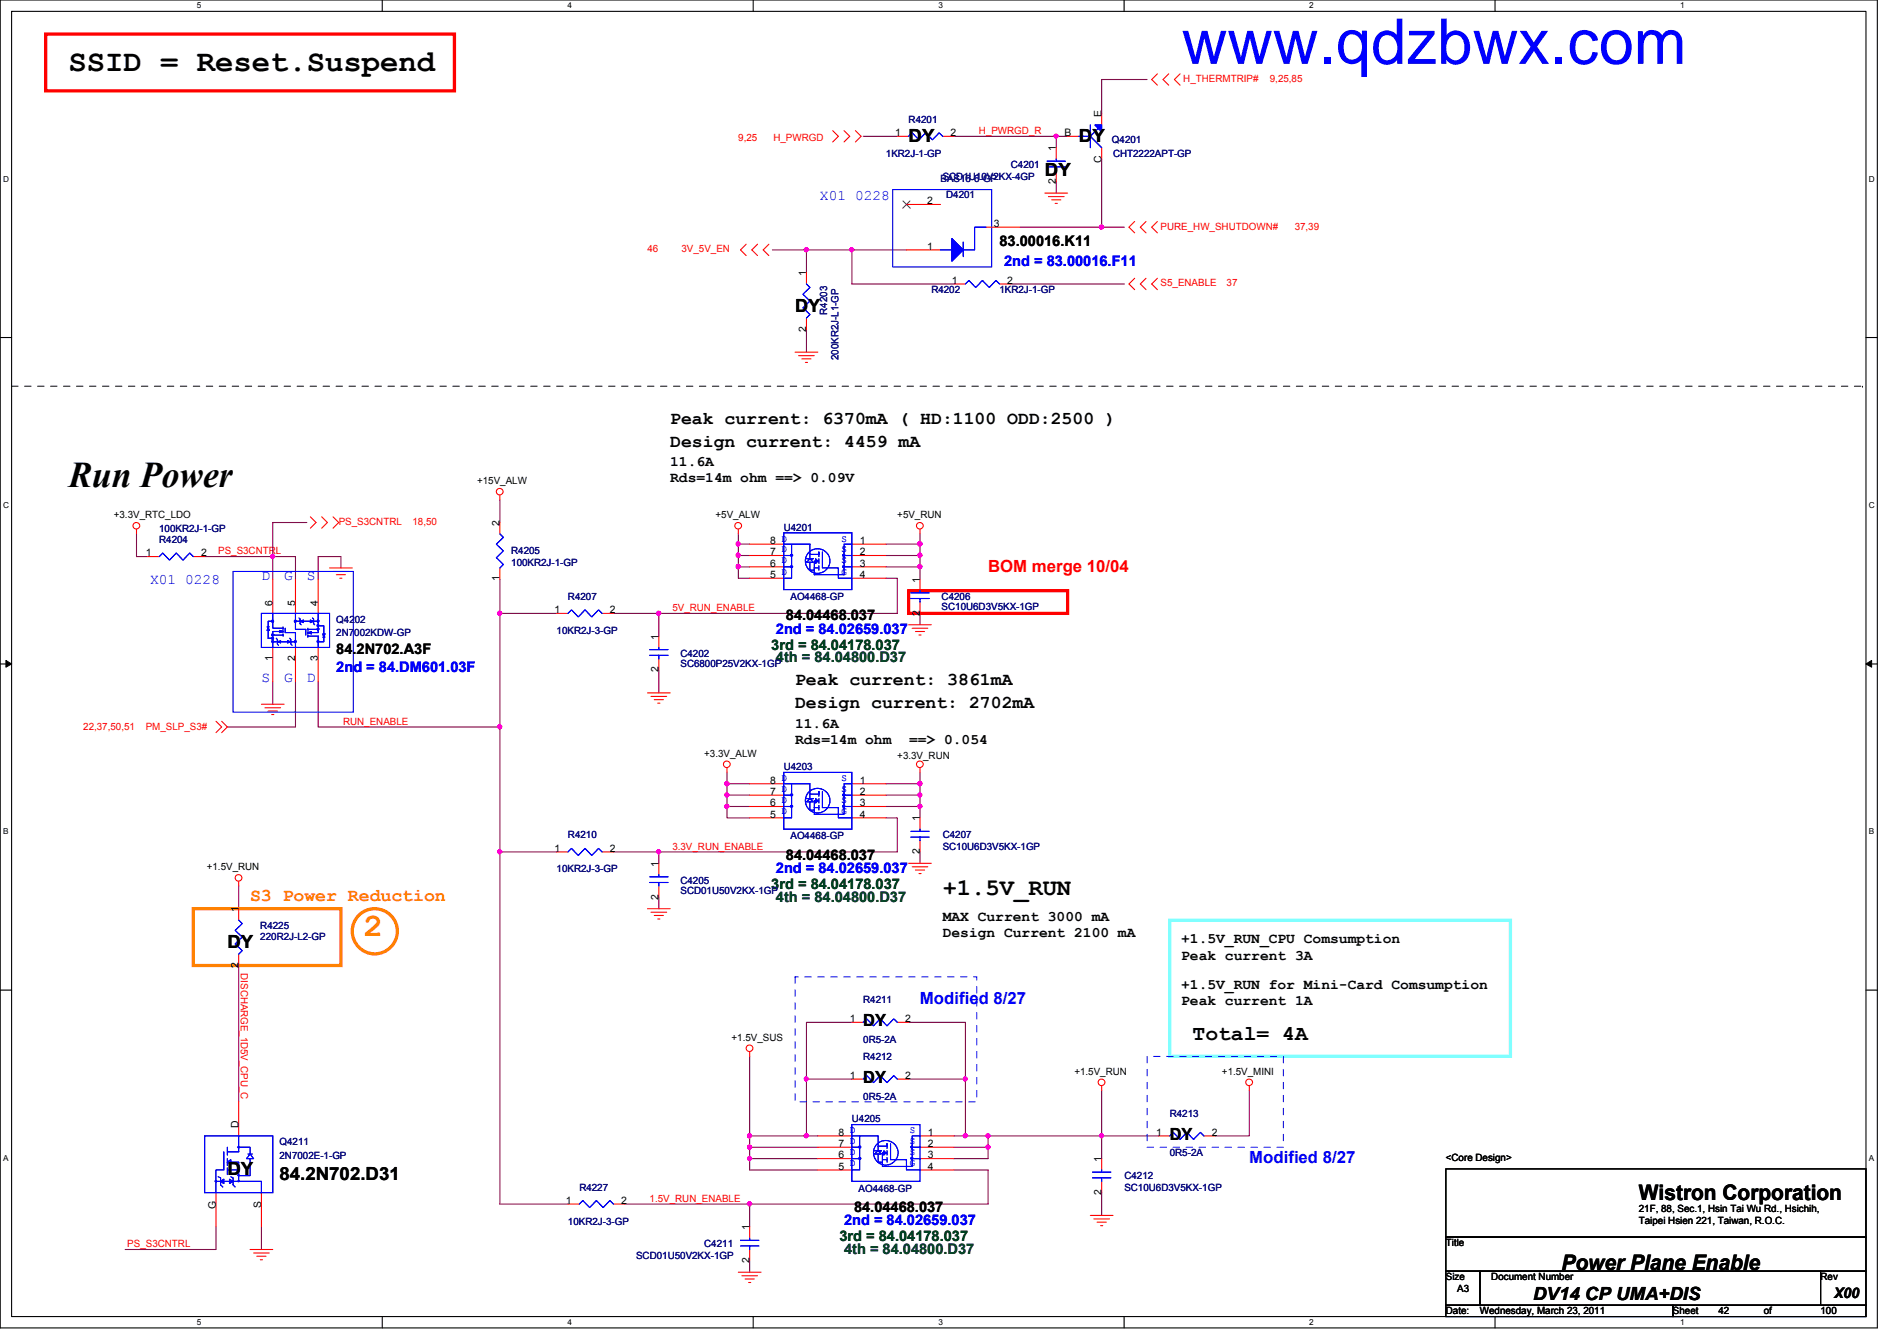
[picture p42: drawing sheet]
<svg xmlns="http://www.w3.org/2000/svg" width="297mm" height="210mm" viewBox="0 0 297 210" stroke-linecap="round" stroke-linejoin="round" font-family="sans-serif">
<defs><g id="words">
<text font-size="9.9" fill="#00f" x="185" y="10">www.qdzbwx.com</text>
<text font-size="5.7" x="10.7" y="76.2">Run Power</text>
<text font-size="5.1" fill="#ff8000" x="56.9" y="146.5">2</text>
<text font-size="4.8" x="10.7" y="11.1">SSID = Reset.Suspend</text>
<text font-size="3.7" x="147.6" y="140.1">+1.5V_RUN</text>
<g font-size="3.3">
<text x="186.7" y="162.8">Total= 4A</text>
<text x="256.6" y="187.9">Wistron Corporation</text>
<text x="244.5" y="198.8">Power Plane Enable</text>
</g>
<g font-size="2.8">
<text x="142.3" y="22.2">DY</text>
<text x="168.9" y="22.2">DY</text>
<text x="163.6" y="27.5">DY</text>
<text x="124.5" y="48.9">DY</text>
<text x="104.9" y="69.9">Design current: 4459 mA</text>
<text x="104.9" y="66.4">Peak current: 6370mA ( HD:1100 ODD:2500 )</text>
<text x="124.5" y="107.3">Peak current: 3861mA</text>
<text x="124.5" y="110.8">Design current: 2702mA</text>
<text x="35.6" y="148.4">DY</text>
<text x="35.6" y="184">DY</text>
<text x="43.8" y="184.7">84.2N702.D31</text>
<text x="240.1" y="203.5">DV14 CP UMA+DIS</text>
</g>
<text font-size="2.8" fill="#ff8000" x="39.2" y="141.1">S3 Power Reduction</text>
<text font-size="2.6" fill="#f00" x="154.7" y="89.5">BOM merge 10/04</text>
<g font-size="2.6">
<text x="135.2" y="160.7">DY</text>
<text x="135.2" y="169.5">DY</text>
<text x="183.2" y="178.4">DY</text>
</g>
<g font-size="2.6" fill="#00f">
<text x="144.1" y="157.1">Modified 8/27</text>
<text x="195.6" y="182">Modified 8/27</text>
</g>
<g font-size="2.3" fill="#00f">
<text x="128.4" y="31.4">X01 0228</text>
<text x="157.2" y="41.6">2nd = 83.00016.F11</text>
<text x="23.5" y="91.5">X01 0228</text>
<text x="40.9" y="90.8">D</text>
<text x="44.5" y="90.8">G</text>
<text x="48" y="90.8">S</text>
<text x="121.5" y="99.2">2nd = 84.02659.037</text>
<text x="40.9" y="106.8">S</text>
<text x="44.5" y="106.8">G</text>
<text x="48" y="106.8">D</text>
<text x="52.7" y="105.2">2nd = 84.DM601.03F</text>
<text x="121.5" y="136.7">2nd = 84.02659.037</text>
<text x="36.7" y="179.7">.</text>
<text x="33.1" y="185">.</text>
<text x="36.7" y="183.2">.</text>
<text x="36.7" y="184.1">.</text>
<text x="36.7" y="185">.</text>
<text x="132.2" y="191.8">2nd = 84.02659.037</text>
</g>
<g font-size="2.3">
<text x="156.5" y="38.6">83.00016.K11</text>
<text x="104.9" y="73">11.6A</text>
<text x="104.9" y="75.5">Rds=14m ohm ==&gt; 0.09V</text>
<text x="123.1" y="97.1">84.04468.037</text>
<text x="52.7" y="102.4">84.2N702.A3F</text>
<text x="124.5" y="113.9">11.6A</text>
<text x="124.5" y="116.4">Rds=14m ohm</text>
<text x="142.3" y="116.4">==&gt; 0.054</text>
<text x="123.1" y="134.6">84.04468.037</text>
<text x="147.6" y="144.1">MAX Current 3000 mA</text>
<text x="147.6" y="146.6">Design Current 2100 mA</text>
<text x="185" y="147.7">+1.5V_RUN_CPU Comsumption</text>
<text x="185" y="150.2">Peak current 3A</text>
<text x="185" y="154.8">+1.5V_RUN for Mini-Card Comsumption</text>
<text x="185" y="157.3">Peak current 1A</text>
<text x="133.7" y="189.7">84.04468.037</text>
<text x="287.2" y="203.2">X00</text>
</g>
<g font-size="2.3" fill="#004000">
<text x="120.8" y="101.7">3rd = 84.04178.037</text>
<text x="120.8" y="139.2">3rd = 84.04178.037</text>
<text x="131.4" y="194.3">3rd = 84.04178.037</text>
</g>
<g font-size="2.3" fill="#004040">
<text x="121.5" y="103.6">4th = 84.04800.D37</text>
<text x="121.5" y="141.1">4th = 84.04800.D37</text>
<text x="132.2" y="196.3">4th = 84.04800.D37</text>
</g>
<g font-size="1.6" fill="#f00">
<text x="185.3" y="12.8">H_THERMTRIP#</text>
<text x="198.8" y="12.8">9,25,85</text>
<text x="115.6" y="22.1">9,25</text>
<text x="121.1" y="22.1">H_PWRGD</text>
<text x="153.3" y="21">H_PWRGD_R</text>
<text x="181.7" y="35.9">PURE_HW_SHUTDOWN#</text>
<text x="202.7" y="35.9">37,39</text>
<text x="101.4" y="39.5">46</text>
<text x="106.7" y="39.5">3V_5V_EN</text>
<text x="181.7" y="44.8">S5_ENABLE</text>
<text x="192.1" y="44.8">37</text>
<text x="53" y="82.2">PS_S3CNTRL</text>
<text x="64.6" y="82.2">18,50</text>
<text x="34.2" y="86.8">PS_S3CNTRL</text>
<text x="105.3" y="95.7">5V_RUN_ENABLE</text>
<text x="53.7" y="113.5">RUN_ENABLE</text>
<text x="13" y="114.3">22,37,50,51</text>
<text x="22.8" y="114.3">PM_SLP_S3#</text>
<text x="105.3" y="133">3.3V_RUN_ENABLE</text>
<text x="37.7" y="152.4" transform="rotate(90 37.7 152.4)">DISCHARGE_1D5V_CPU_C</text>
<text x="101.7" y="188.1">1.5V_RUN_ENABLE</text>
<text x="19.9" y="195.2">PS_S3CNTRL</text>
</g>
<g font-size="1.6">
<text x="140.2" y="21.3">1</text>
<text x="148.8" y="21.3">2</text>
<text x="165.4" y="23.7" transform="rotate(-90 165.4 23.7)">1</text>
<text x="166.7" y="21.3">B</text>
<text x="172.5" y="18.3" transform="rotate(-90 172.5 18.3)">E</text>
<text x="165.4" y="28.8" transform="rotate(-90 165.4 28.8)">2</text>
<text x="172.5" y="25.5" transform="rotate(-90 172.5 25.5)">C</text>
<text x="145.2" y="32">2</text>
<text x="155.6" y="35.5">3</text>
<text x="145.2" y="39.1">1</text>
<text x="126.2" y="43.2" transform="rotate(-90 126.2 43.2)">1</text>
<text x="149.1" y="44.4">1</text>
<text x="157.7" y="44.4">2</text>
<text x="126.2" y="51.9" transform="rotate(-90 126.2 51.9)">2</text>
<text x="74.7" y="75.8">+15V_ALW</text>
<text x="17.8" y="81.1">+3.3V_RTC_LDO</text>
<text x="78.2" y="82.3" transform="rotate(-90 78.2 82.3)">2</text>
<text x="112.1" y="81.1">+5V_ALW</text>
<text x="140.5" y="81.1">+5V_RUN</text>
<text x="22.8" y="87.1">1</text>
<text x="31.5" y="87.1">2</text>
<text x="120.6" y="88.7">6</text>
<text x="120.6" y="86.9">7</text>
<text x="120.6" y="85.1">8 D</text>
<text x="134.6" y="85.1">1</text>
<text x="134.6" y="86.9">2</text>
<text x="134.6" y="88.7">3</text>
<text x="42.7" y="94.8" transform="rotate(-90 42.7 94.8)">6</text>
<text x="46.2" y="94.8" transform="rotate(-90 46.2 94.8)">5</text>
<text x="49.8" y="94.8" transform="rotate(-90 49.8 94.8)">4</text>
<text x="78.2" y="91" transform="rotate(-90 78.2 91)">1</text>
<text x="86.8" y="96">1</text>
<text x="95.5" y="96">2</text>
<text x="120.6" y="90.5">5</text>
<text x="134.6" y="90.5">4</text>
<text x="144" y="91.2" transform="rotate(-90 144 91.2)">1</text>
<text x="103.1" y="100.1" transform="rotate(-90 103.1 100.1)">1</text>
<text x="144" y="96.4" transform="rotate(-90 144 96.4)">2</text>
<text x="42.7" y="103.5" transform="rotate(-90 42.7 103.5)">1</text>
<text x="46.2" y="103.5" transform="rotate(-90 46.2 103.5)">2</text>
<text x="49.8" y="103.5" transform="rotate(-90 49.8 103.5)">3</text>
<text x="103.1" y="105.2" transform="rotate(-90 103.1 105.2)">2</text>
<text x="110.3" y="118.4">+3.3V_ALW</text>
<text x="140.5" y="118.8">+3.3V_RUN</text>
<text x="120.6" y="124.4">7</text>
<text x="120.6" y="122.6">8 D</text>
<text x="134.6" y="122.6">1</text>
<text x="134.6" y="124.4">2</text>
<text x="120.6" y="128">5</text>
<text x="120.6" y="126.2">6</text>
<text x="134.6" y="126.2">3</text>
<text x="134.6" y="128">4</text>
<text x="144" y="128.6" transform="rotate(-90 144 128.6)">1</text>
<text x="32.4" y="136.2">+1.5V_RUN</text>
<text x="86.8" y="133.3">1</text>
<text x="95.5" y="133.3">2</text>
<text x="103.1" y="135.7" transform="rotate(-90 103.1 135.7)">1</text>
<text x="144" y="133.7" transform="rotate(-90 144 133.7)">2</text>
<text x="37.3" y="142.8" transform="rotate(-90 37.3 142.8)">1</text>
<text x="103.1" y="140.8" transform="rotate(-90 103.1 140.8)">2</text>
<text x="37.3" y="151.5" transform="rotate(-90 37.3 151.5)">2</text>
<text x="133.1" y="160">1</text>
<text x="141.7" y="160">2</text>
<text x="114.6" y="162.9">+1.5V_SUS</text>
<text x="133.1" y="168.9">1</text>
<text x="141.7" y="168.9">2</text>
<text x="168.2" y="168.2">+1.5V_RUN</text>
<text x="191.3" y="168.2">+1.5V_MINI</text>
<text x="37.3" y="176.6" transform="rotate(-90 37.3 176.6)">D</text>
<text x="131.3" y="179.5">7</text>
<text x="131.3" y="177.8">8 D</text>
<text x="145.3" y="177.8">1</text>
<text x="145.3" y="179.5">2</text>
<text x="181.1" y="177.8">1</text>
<text x="189.7" y="177.8">2</text>
<text x="131.3" y="183.1">5</text>
<text x="131.3" y="181.3">6</text>
<text x="145.3" y="181.3">3</text>
<text x="145.3" y="183.1">4</text>
<text x="172.5" y="181.9" transform="rotate(-90 172.5 181.9)">1</text>
<text x="226.4" y="181.7">&lt;Core Design&gt;</text>
<text x="33.8" y="189.2" transform="rotate(-90 33.8 189.2)">G</text>
<text x="40.9" y="189" transform="rotate(-90 40.9 189)">S</text>
<text x="88.6" y="188.4">1</text>
<text x="97.3" y="188.4">2</text>
<text x="172.5" y="187" transform="rotate(-90 172.5 187)">2</text>
<text x="256.6" y="189.7">21F, 88, Sec.1, Hsin Tai Wu Rd., Hsichih,</text>
<text x="256.6" y="191.6">Taipei Hsien 221, Taiwan, R.O.C.</text>
<text x="117.3" y="197.7" transform="rotate(-90 117.3 197.7)">2</text>
<text x="117.3" y="192.6" transform="rotate(-90 117.3 192.6)">1</text>
<text x="226.4" y="195.1">Title</text>
<text x="226.4" y="200.4">Size</text>
<text x="228.2" y="202.2">A3</text>
<text x="233.5" y="200.4">Document Number</text>
<text x="285.1" y="200.4">Rev</text>
<text x="226.4" y="205.7">Date:</text>
<text x="231.7" y="205.7">Wednesday, March 23, 2011</text>
<text x="262" y="205.7">Sheet</text>
<text x="269.1" y="205.7">42</text>
<text x="276.2" y="205.7">of</text>
<text x="285.1" y="205.7">100</text>
</g>
<g font-size="1.6" fill="#000080">
<text x="142.3" y="19.2">R4201</text>
<text x="174.1" y="22.4">Q4201</text>
<text x="138.7" y="24.6">1KR2J-1-GP</text>
<text x="147.3" y="28.4">BAS16-6-GP</text>
<text x="147.6" y="28.1">SCD1U10V2KX-4GP</text>
<text x="158.3" y="26.3">C4201</text>
<text x="174.3" y="24.6">CHT2222APT-GP</text>
<text x="148.2" y="30.9">D4201</text>
<text x="145.8" y="45.9">R4202</text>
<text x="156.5" y="45.9">1KR2J-1-GP</text>
<text x="129.5" y="49.2" transform="rotate(-90 129.5 49.2)">R4203</text>
<text x="131.3" y="56.3" transform="rotate(-90 131.3 56.3)">200KR2J-L1-GP</text>
<text x="24.9" y="83.2">100KR2J-1-GP</text>
<text x="122.7" y="83.1">U4201</text>
<text x="24.9" y="85">R4204</text>
<text x="80" y="86.8">R4205</text>
<text x="80" y="88.6">100KR2J-1-GP</text>
<text x="88.9" y="93.9">R4207</text>
<text x="123.8" y="93.9">AO4468-GP</text>
<text x="147.4" y="93.9">C4206</text>
<text x="147.4" y="95.5">SC10U6D3V5KX-1GP</text>
<text x="52.7" y="97.5">Q4202</text>
<text x="52.7" y="99.6">2N7002KDW-GP</text>
<text x="87.2" y="99.2">10KR2J-3-GP</text>
<text x="106.5" y="102.8">C4202</text>
<text x="106.5" y="104.4">SC6800P25V2KX-1GP</text>
<text x="122.7" y="120.6">U4203</text>
<text x="88.9" y="131.2">R4210</text>
<text x="123.8" y="131.4">AO4468-GP</text>
<text x="147.6" y="131.2">C4207</text>
<text x="87.2" y="136.6">10KR2J-3-GP</text>
<text x="147.6" y="133">SC10U6D3V5KX-1GP</text>
<text x="106.5" y="138.3">C4205</text>
<text x="106.5" y="140">SCD01U50V2KX-1GP</text>
<text x="40.8" y="145.5">R4225</text>
<text x="40.8" y="147.1">220R2J-L2-GP</text>
<text x="135.2" y="157">R4211</text>
<text x="135.2" y="165.9">R4212</text>
<text x="135.2" y="163.2">0R5-2A</text>
<text x="135.2" y="172.1">0R5-2A</text>
<text x="43.8" y="179.2">Q4211</text>
<text x="133.4" y="175.7">U4205</text>
<text x="183.2" y="174.8">R4213</text>
<text x="43.8" y="181.4">2N7002E-1-GP</text>
<text x="176.1" y="184.6">C4212</text>
<text x="183.2" y="181">0R5-2A</text>
<text x="88.9" y="191.7">10KR2J-3-GP</text>
<text x="90.7" y="186.4">R4227</text>
<text x="134.4" y="186.5">AO4468-GP</text>
<text x="176.1" y="186.4">SC10U6D3V5KX-1GP</text>
<text x="99.6" y="197">SCD01U50V2KX-1GP</text>
<text x="110.3" y="195.2">C4211</text>
</g>
<g font-size="1.6" fill="#00f">
<text x="122.4" y="90">D</text>
<text x="122.4" y="88.2">D</text>
<text x="122.4" y="86.4">D</text>
<text x="122.4" y="84.8">D</text>
<text x="131.8" y="84.8">S</text>
<text x="131.8" y="86.4">S</text>
<text x="131.8" y="88.2">S</text>
<text x="131.8" y="90">G</text>
<text x="122.4" y="125.7">D</text>
<text x="122.4" y="123.9">D</text>
<text x="122.4" y="122.3">D</text>
<text x="131.8" y="122.3">S</text>
<text x="131.8" y="123.9">S</text>
<text x="131.8" y="125.7">S</text>
<text x="122.4" y="127.5">D</text>
<text x="131.8" y="127.5">G</text>
<text x="133.1" y="179">D</text>
<text x="133.1" y="177.4">D</text>
<text x="142.4" y="177.4">S</text>
<text x="142.4" y="179">S</text>
<text x="133.1" y="182.6">D</text>
<text x="133.1" y="180.8">D</text>
<text x="142.4" y="180.8">S</text>
<text x="142.4" y="182.6">G</text>
</g>
<g font-size="1.3">
<text x="30.8" y="1.3">5</text>
<text x="88.9" y="1.3">4</text>
<text x="146.9" y="1.3">3</text>
<text x="205" y="1.3">2</text>
<text x="263.1" y="1.3">1</text>
<text x=".5" y="28.4">D</text>
<text x="292.6" y="28.4">D</text>
<text x=".5" y="79.5">C</text>
<text x="292.6" y="79.5">C</text>
<text x=".5" y="130.6">B</text>
<text x="292.6" y="130.6">B</text>
<text x=".5" y="181.7">A</text>
<text x="292.6" y="181.7">A</text>
<text x="30.8" y="207.4">5</text>
<text x="88.9" y="207.4">4</text>
<text x="146.9" y="207.4">3</text>
<text x="205" y="207.4">2</text>
<text x="263.1" y="207.4">1</text>
</g>
</g></defs>
<path d="M0 0h294v207.9h-294zM1.8 1.8h290.4v204.3h-290.4z" fill="none" stroke="#000" stroke-width=".17"/>
<g fill="#fff">
<path d="M30.8 .2h.7v1.4h-.7z"/>
<path d="M30.8 206.2h.7v1.4h-.7z"/>
</g>
<path d="M59.9 0v1.8M59.9 206.1v1.8" fill="none" stroke="#000" stroke-width=".17"/>
<g fill="#fff">
<path d="M88.9 .2h.6v1.4h-.6z"/>
<path d="M88.9 206.2h.6v1.4h-.6z"/>
</g>
<path d="M117.9 0v1.8M117.9 206.1v1.8" fill="none" stroke="#000" stroke-width=".17"/>
<g fill="#fff">
<path d="M146.9 .2h.7v1.4h-.7z"/>
<path d="M146.9 206.2h.7v1.4h-.7z"/>
</g>
<path d="M176 0v1.8M176 206.1v1.8" fill="none" stroke="#000" stroke-width=".17"/>
<g fill="#fff">
<path d="M205 .2h.7v1.4h-.7z"/>
<path d="M205 206.2h.7v1.4h-.7z"/>
</g>
<path d="M234.1 0v1.8M234.1 206.1v1.8" fill="none" stroke="#000" stroke-width=".17"/>
<g fill="#fff">
<path d="M263.1 .2h.7v1.4h-.7z"/>
<path d="M263.1 206.2h.7v1.4h-.7z"/>
<path d="M.5 27.3h.9v1.4h-.9z"/>
<path d="M292.6 27.3h.9v1.4h-.9z"/>
<path d="M.5 78.4h.9v1.4h-.9z"/>
<path d="M292.6 78.4h.9v1.4h-.9z"/>
</g>
<path d="M0 52.8h1.8M292.2 52.8h1.8" fill="none" stroke="#000" stroke-width=".17"/>
<g fill="#fff">
<path d="M.5 129.5h.8v1.4h-.8z"/>
<path d="M292.6 129.5h.9v1.4h-.9z"/>
</g>
<path d="M0 103.9h1.8M292.2 103.9h1.8" fill="none" stroke="#000" stroke-width=".17"/>
<path d="M.9 103.4l.9 .5-.9 .5zM292.2 103.9l.9-.5v1z" fill="#000"/>
<path d="M.9 103.4l.9 .5-.9 .5zM292.2 103.9l.9-.5v1z" fill="none" stroke="#000" stroke-width=".16"/>
<g fill="#fff">
<path d="M.5 180.5h.8v1.4h-.8z"/>
<path d="M292.6 180.5h.9v1.4h-.9z"/>
</g>
<path d="M0 155h1.8M292.2 155h1.8" fill="none" stroke="#000" stroke-width=".17"/>
<path d="M159.7 35.6h12.8M172.5 24.9v10.7M172.5 35.6h3.6M133.4 44.4h16M158.3 44.4h17.8" fill="none" stroke="#800040" stroke-width=".17"/>
<circle cx="172.5" cy="35.5" r=".32" fill="#f0f"/>
<circle cx="172.5" cy="35.5" r=".32" fill="none" stroke="#f0f" stroke-width=".17"/>
<path d="M172.5 12.4h7.1M133.4 39.1v5.3" fill="none" stroke="#800040" stroke-width=".17"/>
<circle cx="133.4" cy="39.1" r=".32" fill="#f0f"/>
<circle cx="133.4" cy="39.1" r=".32" fill="none" stroke="#f0f" stroke-width=".17"/>
<path d="M135.2 21.3h5.3M167.2 21.3h-1.8v1.8" fill="none" stroke="#800040" stroke-width=".17"/>
<circle cx="165.4" cy="21.3" r=".32" fill="#f0f"/>
<circle cx="165.4" cy="21.3" r=".32" fill="none" stroke="#f0f" stroke-width=".17"/>
<path d="M126.3 39.1h7.1M149.4 21.3h16M165.4 28.4v1.8" fill="none" stroke="#800040" stroke-width=".17"/>
<circle cx="126.3" cy="39.1" r=".32" fill="#f0f"/>
<circle cx="126.3" cy="39.1" r=".32" fill="none" stroke="#f0f" stroke-width=".17"/>
<path d="M172.5 12.4v5.4M120.9 39.1h5.4v3.6M126.3 51.6v3.5M144.1 85.2v1.8" fill="none" stroke="#800040" stroke-width=".17"/>
<circle cx="144" cy="85.1" r=".33" fill="#f0f"/>
<circle cx="144" cy="85.1" r=".33" fill="none" stroke="#f0f" stroke-width=".17"/>
<path d="M138.7 85.2h5.4" fill="none" stroke="#800040" stroke-width=".17"/>
<circle cx="144" cy="85.1" r=".33" fill="#f0f"/>
<circle cx="144" cy="85.1" r=".33" fill="none" stroke="#f0f" stroke-width=".17"/>
<path d="M115.6 87v1.7M115.6 90.5h1.8M138.7 88.7h5.4" fill="none" stroke="#800040" stroke-width=".17"/>
<circle cx="144" cy="88.7" r=".33" fill="#f0f"/>
<circle cx="144" cy="88.7" r=".33" fill="none" stroke="#f0f" stroke-width=".17"/>
<path d="M115.6 85.2h1.8M115.6 88.7h1.8" fill="none" stroke="#800040" stroke-width=".17"/>
<circle cx="115.6" cy="88.7" r=".33" fill="#f0f"/>
<circle cx="115.6" cy="88.7" r=".33" fill="none" stroke="#f0f" stroke-width=".17"/>
<path d="M115.6 88.7v1.8M115.6 83.6v3.4h1.8M138.7 87h5.4" fill="none" stroke="#800040" stroke-width=".17"/>
<circle cx="115.6" cy="86.9" r=".33" fill="#f0f"/>
<circle cx="115.6" cy="86.9" r=".33" fill="none" stroke="#f0f" stroke-width=".17"/>
<circle cx="115.6" cy="85.1" r=".33" fill="#f0f"/>
<circle cx="115.6" cy="85.1" r=".33" fill="none" stroke="#f0f" stroke-width=".17"/>
<path d="M78.3 96h8.9M138.7 90.5h1.8v5.5h-37.3v3.6M103.2 104.9v3.6" fill="none" stroke="#800040" stroke-width=".17"/>
<circle cx="103.1" cy="96" r=".32" fill="#f0f"/>
<circle cx="103.1" cy="96" r=".32" fill="none" stroke="#f0f" stroke-width=".17"/>
<path d="M96.1 96h7.1M113.8 122.7h3.6" fill="none" stroke="#800040" stroke-width=".17"/>
<circle cx="113.8" cy="122.7" r=".32" fill="#f0f"/>
<circle cx="113.8" cy="122.7" r=".32" fill="none" stroke="#f0f" stroke-width=".17"/>
<path d="M113.8 120.9v1.8M117.4 124.5h-3.6v1.7h3.6" fill="none" stroke="#800040" stroke-width=".17"/>
<circle cx="113.8" cy="126.2" r=".32" fill="#f0f"/>
<circle cx="113.8" cy="126.2" r=".32" fill="none" stroke="#f0f" stroke-width=".17"/>
<circle cx="113.8" cy="124.4" r=".32" fill="#f0f"/>
<circle cx="113.8" cy="124.4" r=".32" fill="none" stroke="#f0f" stroke-width=".17"/>
<path d="M144.1 120.9v1.8M144.1 124.5v1.7" fill="none" stroke="#800040" stroke-width=".17"/>
<circle cx="144" cy="124.4" r=".32" fill="#f0f"/>
<circle cx="144" cy="124.4" r=".32" fill="none" stroke="#f0f" stroke-width=".17"/>
<path d="M138.7 124.5h5.4M138.7 126.2h5.4" fill="none" stroke="#800040" stroke-width=".17"/>
<circle cx="144" cy="126.2" r=".32" fill="#f0f"/>
<circle cx="144" cy="126.2" r=".32" fill="none" stroke="#f0f" stroke-width=".17"/>
<path d="M138.7 122.7h5.4" fill="none" stroke="#800040" stroke-width=".17"/>
<circle cx="144" cy="122.7" r=".32" fill="#f0f"/>
<circle cx="144" cy="122.7" r=".32" fill="none" stroke="#f0f" stroke-width=".17"/>
<path d="M96.1 133.3h7.1v1.8M103.2 140.5v1.7" fill="none" stroke="#800040" stroke-width=".17"/>
<circle cx="103.1" cy="133.3" r=".32" fill="#f0f"/>
<circle cx="103.1" cy="133.3" r=".32" fill="none" stroke="#f0f" stroke-width=".17"/>
<path d="M78.3 78.2v3.6M144.1 83.6v1.6M113.8 126.2v1.8h3.6M113.8 122.7v1.8M138.7 128h1.8v5.3h-37.3" fill="none" stroke="#800040" stroke-width=".17"/>
<circle cx="113.8" cy="122.7" r=".32" fill="#f0f"/>
<circle cx="113.8" cy="122.7" r=".32" fill="none" stroke="#f0f" stroke-width=".17"/>
<path d="M144.1 87v1.7" fill="none" stroke="#800040" stroke-width=".17"/>
<circle cx="144" cy="86.9" r=".33" fill="#f0f"/>
<circle cx="144" cy="86.9" r=".33" fill="none" stroke="#f0f" stroke-width=".17"/>
<path d="M46.3 87.1h-3.6v3.6M49.8 87.1h3.6v1.8M78.3 90.7v5.3" fill="none" stroke="#800040" stroke-width=".17"/>
<circle cx="42.7" cy="87.1" r=".32" fill="#f0f"/>
<circle cx="42.7" cy="87.1" r=".32" fill="none" stroke="#f0f" stroke-width=".17"/>
<path d="M21.4 83.6v3.5h1.8M32 87.1h10.7M46.3 87.1v3.6M49.8 87.1v3.6M78.3 96v17.8h-28.5v-7.1M42.7 106.7v3.5M46.3 106.7v7.1h-10.7" fill="none" stroke="#800040" stroke-width=".17"/>
<circle cx="78.2" cy="113.8" r=".32" fill="#f0f"/>
<circle cx="78.2" cy="113.8" r=".32" fill="none" stroke="#f0f" stroke-width=".17"/>
<circle cx="78.2" cy="96" r=".32" fill="#f0f"/>
<circle cx="78.2" cy="96" r=".32" fill="none" stroke="#f0f" stroke-width=".17"/>
<path d="M78.3 113.8v19.5h8.9M144.1 122.7v1.8" fill="none" stroke="#800040" stroke-width=".17"/>
<circle cx="144" cy="122.7" r=".32" fill="#f0f"/>
<circle cx="144" cy="122.7" r=".32" fill="none" stroke="#f0f" stroke-width=".17"/>
<path d="M144.1 88.7v2M144.1 96v1.8M144.1 126.2v1.8M144.1 133.3v1.8M117.4 177.8v1.8h10.7M126.3 177.8h1.8" fill="none" stroke="#800040" stroke-width=".17"/>
<circle cx="117.4" cy="177.8" r=".32" fill="#f0f"/>
<circle cx="117.4" cy="177.8" r=".32" fill="none" stroke="#f0f" stroke-width=".17"/>
<path d="M154.7 177.8h17.8v3.6M154.7 179.6v1.8h-5.3M78.3 188.5h10.6" fill="none" stroke="#800040" stroke-width=".17"/>
<circle cx="172.5" cy="177.8" r=".32" fill="#f0f"/>
<circle cx="172.5" cy="177.8" r=".32" fill="none" stroke="#f0f" stroke-width=".17"/>
<path d="M117.4 179.6v3.5h10.7M151.2 177.8h3.5M117.4 188.5h37.3M117.4 197.4v1.7M172.5 186.7v3.5" fill="none" stroke="#800040" stroke-width=".17"/>
<circle cx="117.4" cy="179.6" r=".32" fill="#f0f"/>
<circle cx="117.4" cy="179.6" r=".32" fill="none" stroke="#f0f" stroke-width=".17"/>
<path d="M117.4 181.4h10.7" fill="none" stroke="#800040" stroke-width=".17"/>
<circle cx="117.4" cy="181.3" r=".32" fill="#f0f"/>
<circle cx="117.4" cy="181.3" r=".32" fill="none" stroke="#f0f" stroke-width=".17"/>
<path d="M149.4 179.6h5.3" fill="none" stroke="#800040" stroke-width=".17"/>
<circle cx="154.7" cy="179.6" r=".32" fill="#f0f"/>
<circle cx="154.7" cy="179.6" r=".32" fill="none" stroke="#f0f" stroke-width=".17"/>
<path d="M154.7 177.8v1.8" fill="none" stroke="#800040" stroke-width=".17"/>
<circle cx="154.7" cy="177.8" r=".32" fill="#f0f"/>
<circle cx="154.7" cy="177.8" r=".32" fill="none" stroke="#f0f" stroke-width=".17"/>
<path d="M97.8 188.5h19.6" fill="none" stroke="#800040" stroke-width=".17"/>
<circle cx="117.4" cy="188.4" r=".32" fill="#f0f"/>
<circle cx="117.4" cy="188.4" r=".32" fill="none" stroke="#f0f" stroke-width=".17"/>
<path d="M48 81.8h-5.3v5.3M37.4 138.7v3.5M78.3 133.3v55.2M37.4 151.1v21.4M117.4 165.4v12.4M33.8 192v3.6h-14.2M40.9 192v3.6M117.4 188.5v3.5M149.4 183.1h5.3v5.4" fill="none" stroke="#800040" stroke-width=".17"/>
<circle cx="78.2" cy="133.3" r=".32" fill="#f0f"/>
<circle cx="78.2" cy="133.3" r=".32" fill="none" stroke="#f0f" stroke-width=".17"/>
<path d="M133.4 168.9h-7.1v8.9M172.5 170.7v7.1" fill="none" stroke="#800040" stroke-width=".17"/>
<circle cx="126.3" cy="168.9" r=".32" fill="#f0f"/>
<circle cx="126.3" cy="168.9" r=".32" fill="none" stroke="#f0f" stroke-width=".17"/>
<circle cx="126.3" cy="177.8" r=".32" fill="#f0f"/>
<circle cx="126.3" cy="177.8" r=".32" fill="none" stroke="#f0f" stroke-width=".17"/>
<path d="M117.4 177.8h8.9" fill="none" stroke="#800040" stroke-width=".17"/>
<circle cx="117.4" cy="177.8" r=".32" fill="#f0f"/>
<circle cx="117.4" cy="177.8" r=".32" fill="none" stroke="#f0f" stroke-width=".17"/>
<path d="M133.4 160h-7.1v8.9M142.3 160h8.9v8.9h-8.9M149.4 177.8h1.8" fill="none" stroke="#800040" stroke-width=".17"/>
<circle cx="151.1" cy="168.9" r=".32" fill="#f0f"/>
<circle cx="151.1" cy="168.9" r=".32" fill="none" stroke="#f0f" stroke-width=".17"/>
<path d="M151.2 168.9v8.9" fill="none" stroke="#800040" stroke-width=".17"/>
<circle cx="151.1" cy="177.8" r=".32" fill="#f0f"/>
<circle cx="151.1" cy="177.8" r=".32" fill="none" stroke="#f0f" stroke-width=".17"/>
<path d="M133.4 39.1h8.5M172.5 177.8h8.9M195.6 170.7v7.1h-5.3" fill="none" stroke="#800040" stroke-width=".17"/>
<g fill="none" stroke="#f00" stroke-width=".17">
<path d="M181.2 11.6l-.9 .8 .9 .9M183 11.6l-.9 .8 .9 .9M184.8 11.6l-.9 .8 .9 .9M116.8 38.2l-.9 .9 .9 .9M118.6 38.2l-.9 .9 .9 .9M120.4 38.2l-.9 .9 .9 .9M130.4 20.4l.9 .9-.9 .9M132.2 20.4l.8 .9-.8 .9M133.9 20.4l.9 .9-.9 .9M163.6 30.2h3.6M164.2 30.8h2.4M164.7 31.3h1.4"/>
<path d="M165.2 31.8h.4M177.7 34.7l-.9 .9 .9 .8M179.4 34.7l-.8 .9 .8 .8M181.2 34.7l-.9 .9 .9 .8M124.5 55.1h3.6M125 55.7h2.5M125.6 56.2h1.4M126.1 56.7h.3M177.7 43.6l-.9 .8 .9 .9M179.4 43.6l-.8 .8 .8 .9M181.2 43.6l-.9 .8 .9 .9M78.3 77.5v.7"/>
<path d="M21.4 82.8v.8M42.7 90.7v5.3M46.3 90.7v5.3M48.6 80.9l.9 .9-.9 .9M49.8 90.7v5.3M50.4 80.9l.9 .9-.9 .9M51.6 88.9h3.6M52.2 80.9l.8 .9-.8 .9M52.2 89.5h2.4M52.7 90h1.4M53.2 90.5h.3M115.6 82.8v.8"/>
<path d="M142.3 97.8h3.5M142.8 98.3h2.5M143.3 98.8h1.5M143.9 99.4h.3M144.1 82.8v.8M33.8 112.9l.9 .9-.9 .9M34.7 112.9l.9 .9-.9 .9M40.9 110.2h3.6M41.5 110.8h2.4M42 111.3h1.4M42.5 111.8h.4M42.7 101.3v5.4"/>
<path d="M46.3 101.3v5.4M49.8 101.3v5.4M101.4 108.5h3.5M101.9 109h2.5M102.4 109.5h1.5M103 110.1h.3M37.4 138v.7M113.8 120.2v.7M142.3 135.1h3.5M142.8 135.7h2.5M143.3 136.2h1.5M143.9 136.7h.3"/>
<path d="M144.1 120.2v.7M101.4 142.2h3.5M101.9 142.8h2.5M102.4 143.3h1.5M103 143.8h.3M117.4 164.6v.8M172.5 170v.7M195.6 170v.7M39.2 195.6h3.5M39.7 196.1h2.5M40.2 196.6h1.5M40.8 197.2h.3"/>
<path d="M115.6 199.1h3.6M116.2 199.7h2.4M170.7 190.2h3.6M171.3 190.8h2.4M171.8 191.3h1.4M172.3 191.9h.4M116.7 200.2h1.4M117.2 200.7h.4"/>
<circle cx="78.3" cy="77" r=".52"/>
<circle cx="21.4" cy="82.3" r=".52"/>
<circle cx="115.6" cy="82.3" r=".52"/>
<circle cx="144" cy="82.3" r=".52"/>
<circle cx="113.8" cy="119.6" r=".52"/>
<circle cx="144" cy="119.6" r=".52"/>
<circle cx="37.4" cy="137.4" r=".52"/>
<circle cx="117.4" cy="164.1" r=".52"/>
<circle cx="172.5" cy="169.4" r=".52"/>
<circle cx="195.6" cy="169.4" r=".52"/>
</g>
<path d="M226.4 183h65.8v10.6h-65.8zM226.4 193.6h65.8v5.4h-65.8zM226.4 199h5.3v5.3h-5.3zM231.7 199h53.4v5.3h-53.4zM285.1 199h7.1v5.3h-7.1zM226.4 204.3h35.6v1.8h-35.6zM262 204.3h30.2v1.8h-30.2z" fill="none" stroke="#000" stroke-width=".17"/>
<path d="M7.2 5.3h64v8.9h-64zM142.3 92.5h24.9v3.5h-24.9z" fill="none" stroke="#f00" stroke-width=".51"/>
<path d="M183.2 144h53.3v21.4h-53.3z" fill="none" stroke="#80ffff" stroke-width=".51"/>
<g fill="none" stroke="#ff8000" stroke-width=".51">
<path d="M30.3 142.2h23.1v8.9h-23.1z"/>
<circle cx="58.7" cy="145.8" r="3.5"/>
</g>
<path d="M1.8 60.5h289.8M291.6 60.5h.1" fill="none" stroke="#000" stroke-width=".16" stroke-dasharray="1 1 1 1 1 1 1 1"/>
<path d="M124.5 152.9h28.4v19.6h-28.4zM179.6 165.4h21.4v14.2h-21.4z" fill="none" stroke="#00f" stroke-width=".16" stroke-dasharray="1 1 1 1 1 1 1 1"/>
<g fill="none" stroke="#00f" stroke-width=".17">
<path d="M139.8 29.7h15.5v12.1h-15.5zM36.5 89.5h18.8v22h-18.8zM41.8 98.1h.4M42 98.1l.2 .6h-.4zM42.7 96v2.3h1.6M42.7 97.2h-.7v2.7M42.7 99.4h1.6M43.3 99.9l.1 .2v.7l.2 .2M43.8 98.7l.5 .1-.5 .2zM44.3 98.8h-1.6v2.5M44.3 99.2v.4M44.3 98.7v.3"/>
<path d="M44.3 98.1v.4M44.7 98.3v.7h1.6v2.3M45.4 99.9l.1 .2v.7l.2 .2M46.3 96v2.5h1.6v.9M46.3 97.2h.7l.5 .3v-.4l-.5 .1h1.9M46.8 96.7l.2 .2v.7l.2 .2M48.2 98.5h1.6M48.2 99.6h1.6v1.7M48.2 99l.6-.2v.4zM48.2 99.4v.3M48.2 98.8v.4M48.2 98.3v.4"/>
<path d="M48.9 96.7l.2 .2v.7l.2 .2M49.8 96v3h-1.6M49.8 98h.9v2.5h-.9M49.8 97.2h-.7l-.5 .3v-.4l.5 .1M50.5 99.7h.4M50.5 99.2h.4l-.2 .5zM42.7 100.5h2.7M43.4 100.5l.5-.2v.3zM45 100.3l.5 .2-.5 .1zM45.5 100.5h.8"/>
</g>
<path d="M42.6 100.3h.2v.2h-.2z" fill-rule="evenodd" fill="#00f"/>
<path d="M42.6 100.3h.2v.2h-.2z" fill="none" stroke="#00f" stroke-width=".17"/>
<path d="M42.6 99.3h.2v.2h-.2z" fill-rule="evenodd" fill="#00f"/>
<path d="M42.6 99.3h.2v.2h-.2z" fill="none" stroke="#00f" stroke-width=".17"/>
<path d="M42.6 97.1h.2v.3h-.2z" fill-rule="evenodd" fill="#00f"/>
<path d="M42.6 97.1h.2v.3h-.2z" fill="none" stroke="#00f" stroke-width=".17"/>
<path d="M49.7 100.3h.2v.2h-.2z" fill-rule="evenodd" fill="#00f"/>
<path d="M49.7 100.3h.2v.2h-.2z" fill="none" stroke="#00f" stroke-width=".17"/>
<path d="M49.7 98.4h.2v.2h-.2z" fill-rule="evenodd" fill="#00f"/>
<path d="M49.7 98.4h.2v.2h-.2z" fill="none" stroke="#00f" stroke-width=".17"/>
<path d="M49.7 97.8h.2v.2h-.2z" fill-rule="evenodd" fill="#00f"/>
<path d="M49.7 97.8h.2v.2h-.2z" fill="none" stroke="#00f" stroke-width=".17"/>
<path d="M49.7 97.1h.2v.3h-.2z" fill-rule="evenodd" fill="#00f"/>
<path d="M49.7 97.1h.2v.3h-.2z" fill="none" stroke="#00f" stroke-width=".17"/>
<path d="M42.6 99.8h.2v.2h-.2z" fill-rule="evenodd" fill="#00f"/>
<path d="M42 99.9h.7M42.6 99.8h.2v.2h-.2z" fill="none" stroke="#00f" stroke-width=".17"/>
<path d="M46.1 97.1h.2v.3h-.2z" fill-rule="evenodd" fill="#00f"/>
<path d="M46.1 97.1h.2v.3h-.2z" fill="none" stroke="#00f" stroke-width=".17"/>
<path d="M46.1 100.3h.2v.2h-.2z" fill-rule="evenodd" fill="#00f"/>
<g fill="none" stroke="#00f" stroke-width=".17">
<path d="M40.9 96h10.7v5.3h-10.7zM41.8 98.1h.4M42 98.1l.2 .6h-.4zM42.7 96v2.3h1.6M42.7 97.2h-.7v2.7M42.7 99.4h1.6M43.3 99.9l.1 .2v.7l.2 .2M43.8 98.7l.5 .1-.5 .2zM44.3 98.8h-1.6v2.5M44.3 99.2v.4M44.3 98.7v.3M44.3 98.1v.4"/>
<path d="M44.7 98.3v.7h1.6v2.3M45.4 99.9l.1 .2v.7l.2 .2M46.3 96v2.5h1.6v.9M46.3 97.2h.7l.5 .3v-.4l-.5 .1h1.9M46.8 96.7l.2 .2v.7l.2 .2M48.2 98.5h1.6M48.2 99.6h1.6v1.7M48.2 99l.6-.2v.4zM48.2 99.4v.3M48.2 98.8v.4M48.2 98.3v.4M48.9 96.7l.2 .2v.7l.2 .2"/>
<path d="M49.8 96v3h-1.6M49.8 98h.9v2.5h-.9M49.8 97.2h-.7l-.5 .3v-.4l.5 .1M50.5 99.7h.4M50.5 99.2h.4l-.2 .5zM42.7 100.5h2.7M43.4 100.5l.5-.2v.3zM45 100.3l.5 .2-.5 .1zM45.5 100.5h.8M46.1 100.3h.2v.2h-.2z"/>
</g>
<path d="M42.6 100.3h.2v.2h-.2z" fill-rule="evenodd" fill="#00f"/>
<path d="M42.6 100.3h.2v.2h-.2z" fill="none" stroke="#00f" stroke-width=".17"/>
<path d="M42.6 99.3h.2v.2h-.2z" fill-rule="evenodd" fill="#00f"/>
<path d="M42.6 99.3h.2v.2h-.2z" fill="none" stroke="#00f" stroke-width=".17"/>
<path d="M42.6 97.1h.2v.3h-.2z" fill-rule="evenodd" fill="#00f"/>
<path d="M42.6 97.1h.2v.3h-.2z" fill="none" stroke="#00f" stroke-width=".17"/>
<path d="M49.7 100.3h.2v.2h-.2z" fill-rule="evenodd" fill="#00f"/>
<path d="M49.7 100.3h.2v.2h-.2z" fill="none" stroke="#00f" stroke-width=".17"/>
<path d="M49.7 98.4h.2v.2h-.2z" fill-rule="evenodd" fill="#00f"/>
<path d="M49.7 98.4h.2v.2h-.2z" fill="none" stroke="#00f" stroke-width=".17"/>
<path d="M49.7 97.8h.2v.2h-.2z" fill-rule="evenodd" fill="#00f"/>
<path d="M49.7 97.8h.2v.2h-.2z" fill="none" stroke="#00f" stroke-width=".17"/>
<path d="M49.7 97.1h.2v.3h-.2z" fill-rule="evenodd" fill="#00f"/>
<path d="M49.7 97.1h.2v.3h-.2z" fill="none" stroke="#00f" stroke-width=".17"/>
<path d="M42.6 99.8h.2v.2h-.2z" fill-rule="evenodd" fill="#00f"/>
<path d="M42 99.9h.7M42.6 99.8h.2v.2h-.2z" fill="none" stroke="#00f" stroke-width=".17"/>
<path d="M46.1 97.1h.2v.3h-.2z" fill-rule="evenodd" fill="#00f"/>
<path d="M46.1 97.1h.2v.3h-.2z" fill="none" stroke="#00f" stroke-width=".17"/>
<path d="M46.1 100.3h.2v.2h-.2z" fill-rule="evenodd" fill="#00f"/>
<path d="M40.9 96h10.7v5.3h-10.7zM46.1 100.3h.2v.2h-.2z" fill="none" stroke="#00f" stroke-width=".17"/>
<path d="M172.5 17.8v1.8M167.2 21.3h1.7M172.5 23.1v1.8" fill="none" stroke="#f00" stroke-width=".17"/>
<path d="M171.4 19.6h1.1v1z" fill-rule="evenodd" fill="#00f"/>
<path d="M170.7 19.6v3.5M171.4 19.6h1.1v1zM168.9 21.3h1.8M172 20.1l-1.3 1.2 1.8 1.8" fill="none" stroke="#00f" stroke-width=".17"/>
<path d="M171.4 19.6h1.1v1z" fill-rule="evenodd" fill="#00f"/>
<g fill="none" stroke="#00f" stroke-width=".17">
<path d="M170.7 19.6v3.5M171.4 19.6h1.1v1zM142.3 21.3l.5-.5 1.1 1.1 1-1.1 1.1 1.1 1.1-1.1 .5 .5M164 25.2h2.8M164 26.1h2.8M165.4 24.9v.3M165.4 26.1v.6M168.9 21.3h1.8M172 20.1l-1.3 1.2 1.8 1.8M142.6 93.7h2.9M142.6 92.8h2.9M144.1 92.5v.3"/>
<path d="M144.1 93.7v.5M122.7 122.7h4.1v2.3l-.5 .5h1l-.5-.5h.5h-1M122.7 126.2h1.2M122.7 120.9h10.7v8.9h-10.7zM122.7 124.5h1.2M123.8 126.1h.3v.2h-.3zM123.8 124.3h.3v.2h-.3zM123.9 122.7v5.3h-1.2M126.8 125.5v1.3h.7M126.8 124.3h1.4v-.4v.7M127.5 126.4h.7M127.7 125l.4 .3-.4 .4z"/>
<path d="M128.2 126.1v.7M128.2 125v.7M128.8 123.9v2.5h2.5v1.6h2.1M132 124.3h.2v.2h-.2zM132 126.1h.2v.2h-.2zM132.2 126.2h1.2M132.2 124.5h1.2M133.4 122.7h-1.2v4.8h-4.7v-2.2h.7M135.2 168.9l.5-.5 1.1 1.1 1-1.1 1.1 1.1 1.1-1.1 .5 .5M183.2 177.8l.5-.6 1.1 1.2 1-1.2 1.1 1.2 1.1-1.2 .5 .6M115.9 194.1h2.9M115.9 195h2.9"/>
<path d="M117.4 193.8v.3M117.4 195v.6"/>
<circle cx="128" cy="125.3" r="1.93"/>
</g>
<g fill="none" stroke="#f00" stroke-width=".17">
<path d="M140.5 21.3h1.8M141.9 39.1h5.4M141.9 32h5.4M147.6 21.3h1.8M154.4 35.6h5.3M165.4 23.1v1.8M165.4 26.7v1.7M144.1 90.7v1.8M144.1 94.2v1.8M117.4 122.7h5.3M117.4 124.5h5.3M117.4 126.2h5.3"/>
<path d="M117.4 128h5.3M133.4 122.7h5.3M133.4 124.5h5.3M133.4 126.2h5.3M133.4 128h5.3M133.4 168.9h1.8M140.5 168.9h1.8M181.4 177.8h1.8M188.5 177.8h1.8M117.4 192v1.8M117.4 195.6v1.8"/>
</g>
<path d="M141.4 31.5l1.1 1.1M142.5 31.5l-1.2 1.1" fill="none" stroke="#804000" stroke-width=".16"/>
<path d="M149.1 37.3l1.7 1.8-1.7 1.8z" fill="#00f"/>
<path d="M147.3 39.1h1.8M149.1 37.3l1.7 1.8-1.7 1.8zM150.8 37.9v2.3M154.4 35.6h-1.8v3.5h-1.8" fill="none" stroke="#00f" stroke-width=".17"/>
<path d="M149.1 37.3l1.7 1.8-1.7 1.8z" fill="#00f"/>
<g fill="none" stroke="#00f" stroke-width=".17">
<path d="M147.3 39.1h1.8M149.1 37.3l1.7 1.8-1.7 1.8zM150.8 37.9v2.3M154.4 35.6h-1.8v3.5h-1.8M126.3 44.4l.5 .6-1.1 1.1 1.1 1-1.1 1.1 1.1 1-.5 .6M151.2 44.4l.5-.5 1.1 1.1 1-1.1 1.1 1.1 1.1-1.1 .5 .5M24.9 87.1l.6-.5 1 1.1 1.1-1.1 1.1 1.1 1-1.1 .6 .5M78.3 83.6l.5 .5-1.1 1.1 1.1 1-1.1 1.1 1.1 1-.5 .6M88.9 96l.6-.5 1 1.1 1.1-1.1 1.1 1.1 1-1.1 .6 .5M122.7 85.2h4.1v2.3l-.5 .5h1l-.5-.5h.5h-1M122.7 88.7h1.2M122.7 83.4h10.7v8.9h-10.7z"/>
<path d="M122.7 87h1.2M123.8 88.6h.3v.2h-.3zM123.8 86.8h.3v.2h-.3zM123.9 85.2v5.3h-1.2M126.8 88v1.2h.7M126.8 86.8h1.4v-.4v.7M127.5 88.9h.7M127.7 87.5l.4 .3-.4 .4zM128.2 88.6v.6M128.2 87.5v.7M128.8 86.4v2.5h2.5v1.6h2.1M132 86.8h.2v.2h-.2z"/>
<path d="M132 88.6h.2v.2h-.2zM132.2 88.7h1.2M132.2 87h1.2M133.4 85.2h-1.2v4.8h-4.7v-2.2h.7M101.7 101.7h2.9M101.7 102.6h2.9M103.2 101.3v.4M103.2 102.6v.5M88.9 133.3l.6-.5 1 1.1 1.1-1.1 1.1 1.1 1-1.1 .6 .5M101.7 137.2h2.9M101.7 138.1h2.9M103.2 136.9v.3"/>
<path d="M103.2 138.1v.6M142.6 131h2.9M142.6 130.1h2.9M144.1 129.8v.3M144.1 131v.6M37.4 144l.5 .6-1.1 1 1.1 1.1-1.1 1 1.1 1.1-.5 .6M32 177.8h10.7v8.9h-10.7zM35.6 179.6v1.2M37.4 177.8v2.5h-1.8M37.4 179.6h1.8v1M133.4 179.6h1.2M133.4 176h10.7v8.9h-10.7z"/>
<path d="M133.4 177.8h4.1v2.3l-.6 .5h1.1l-.5-.5h.5h-1.1M134.5 179.4h.2v.3h-.2zM134.6 177.8v5.3h-1.2M135.2 160l.5-.5 1.1 1.1 1-1.1 1.1 1.1 1.1-1.1 .5 .5M137.5 179.4h1.4v-.4v.7M139.4 179v2.5h2.5v1.6h2.2M142.7 179.4h.2v.3h-.2zM142.8 179.6h1.3M144.1 177.8h-1.3v4.8h-4.6v-2.1h.7M33.8 184.9h7.1v1.8M34.2 184.2l.3 .2v1.1l.4 .3M34.5 184.9l.5-.3v.7z"/>
<path d="M35 180.3v2.8h-1.2v3.6M35.6 181.4v1M35.6 183.1h1.8M35.6 182.8v1.1M35.6 181.9l.5-.4v.7zM35.6 181.9h1.8v3M35.9 184.6l.6 .3-.6 .4zM36.1 184.2l.4 .2v1.1l.3 .3M36.7 185.6h.1M38.8 180.6h.7M39.2 180.6l.5 .8h-1.1zM39.2 181.4v2.6h-1.8"/>
<path d="M90.7 188.5l.6-.6 1 1.1 1.1-1.1 1 1.1 1.1-1.1 .6 .6M133.4 181.4h1.2M134.5 181.2h.2v.2h-.2zM137.5 180.6v1.3h.7M138.2 181.5h.7M138.4 180.1l.3 .4-.3 .3zM138.9 181.2v.7M138.9 180.1v.7M142.7 181.2h.2v.2h-.2zM142.8 181.4h1.3M171.1 183.5h2.8M171.1 184.4h2.8"/>
<path d="M172.5 183.1v.4M172.5 184.4v.5"/>
<circle cx="128" cy="87.8" r="1.93"/>
<circle cx="138.7" cy="180.4" r="1.93"/>
</g>
<g fill="none" stroke="#f00" stroke-width=".17">
<path d="M126.3 42.7v1.7M126.3 49.8v1.8M149.4 44.4h1.8M156.5 44.4h1.8M23.2 87.1h1.7M30.3 87.1h1.7M78.3 81.8v1.8M78.3 88.9v1.8M87.2 96h1.7M94.3 96h1.8M103.2 99.6v1.7M117.4 85.2h5.3"/>
<path d="M117.4 87h5.3M117.4 88.7h5.3M117.4 90.5h5.3M133.4 85.2h5.3M133.4 87h5.3M133.4 88.7h5.3M133.4 90.5h5.3M103.2 103.1v1.8M87.2 133.3h1.7M94.3 133.3h1.8M103.2 135.1v1.8M103.2 138.7v1.8"/>
<path d="M144.1 128v1.8M144.1 131.6v1.7M37.4 142.2v1.8M37.4 149.4v1.7M37.4 172.5v5.3M128.1 177.8h5.3M128.1 179.6h5.3M133.4 160h1.8M140.5 160h1.8M144.1 177.8h5.3M144.1 179.6h5.3M33.8 186.7v5.3"/>
<path d="M40.9 186.7v5.3M88.9 188.5h1.8M96.1 188.5h1.7M128.1 181.4h5.3M128.1 183.1h5.3M144.1 181.4h5.3M144.1 183.1h5.3M172.5 181.4v1.7M172.5 184.9v1.8"/>
</g>
<circle cx="172.5" cy="35.5" r=".32" fill="#f0f"/>
<circle cx="172.5" cy="35.5" r=".32" fill="none" stroke="#f0f" stroke-width=".17"/>
<circle cx="133.4" cy="39.1" r=".32" fill="#f0f"/>
<circle cx="133.4" cy="39.1" r=".32" fill="none" stroke="#f0f" stroke-width=".17"/>
<circle cx="165.4" cy="21.3" r=".32" fill="#f0f"/>
<circle cx="165.4" cy="21.3" r=".32" fill="none" stroke="#f0f" stroke-width=".17"/>
<circle cx="126.3" cy="39.1" r=".32" fill="#f0f"/>
<circle cx="126.3" cy="39.1" r=".32" fill="none" stroke="#f0f" stroke-width=".17"/>
<circle cx="144" cy="85.1" r=".33" fill="#f0f"/>
<circle cx="144" cy="85.1" r=".33" fill="none" stroke="#f0f" stroke-width=".17"/>
<circle cx="144" cy="85.1" r=".33" fill="#f0f"/>
<circle cx="144" cy="85.1" r=".33" fill="none" stroke="#f0f" stroke-width=".17"/>
<circle cx="144" cy="88.7" r=".33" fill="#f0f"/>
<circle cx="144" cy="88.7" r=".33" fill="none" stroke="#f0f" stroke-width=".17"/>
<circle cx="115.6" cy="88.7" r=".33" fill="#f0f"/>
<circle cx="115.6" cy="88.7" r=".33" fill="none" stroke="#f0f" stroke-width=".17"/>
<circle cx="115.6" cy="86.9" r=".33" fill="#f0f"/>
<circle cx="115.6" cy="86.9" r=".33" fill="none" stroke="#f0f" stroke-width=".17"/>
<circle cx="115.6" cy="85.1" r=".33" fill="#f0f"/>
<circle cx="115.6" cy="85.1" r=".33" fill="none" stroke="#f0f" stroke-width=".17"/>
<circle cx="103.1" cy="96" r=".32" fill="#f0f"/>
<circle cx="103.1" cy="96" r=".32" fill="none" stroke="#f0f" stroke-width=".17"/>
<circle cx="113.8" cy="122.7" r=".32" fill="#f0f"/>
<circle cx="113.8" cy="122.7" r=".32" fill="none" stroke="#f0f" stroke-width=".17"/>
<circle cx="113.8" cy="126.2" r=".32" fill="#f0f"/>
<circle cx="113.8" cy="126.2" r=".32" fill="none" stroke="#f0f" stroke-width=".17"/>
<circle cx="113.8" cy="124.4" r=".32" fill="#f0f"/>
<circle cx="113.8" cy="124.4" r=".32" fill="none" stroke="#f0f" stroke-width=".17"/>
<circle cx="144" cy="124.4" r=".32" fill="#f0f"/>
<circle cx="144" cy="124.4" r=".32" fill="none" stroke="#f0f" stroke-width=".17"/>
<circle cx="144" cy="126.2" r=".32" fill="#f0f"/>
<circle cx="144" cy="126.2" r=".32" fill="none" stroke="#f0f" stroke-width=".17"/>
<circle cx="144" cy="122.7" r=".32" fill="#f0f"/>
<circle cx="144" cy="122.7" r=".32" fill="none" stroke="#f0f" stroke-width=".17"/>
<circle cx="103.1" cy="133.3" r=".32" fill="#f0f"/>
<circle cx="103.1" cy="133.3" r=".32" fill="none" stroke="#f0f" stroke-width=".17"/>
<circle cx="113.8" cy="122.7" r=".32" fill="#f0f"/>
<circle cx="113.8" cy="122.7" r=".32" fill="none" stroke="#f0f" stroke-width=".17"/>
<circle cx="144" cy="86.9" r=".33" fill="#f0f"/>
<circle cx="144" cy="86.9" r=".33" fill="none" stroke="#f0f" stroke-width=".17"/>
<circle cx="42.7" cy="87.1" r=".32" fill="#f0f"/>
<circle cx="42.7" cy="87.1" r=".32" fill="none" stroke="#f0f" stroke-width=".17"/>
<circle cx="78.2" cy="113.8" r=".32" fill="#f0f"/>
<circle cx="78.2" cy="113.8" r=".32" fill="none" stroke="#f0f" stroke-width=".17"/>
<circle cx="78.2" cy="96" r=".32" fill="#f0f"/>
<circle cx="78.2" cy="96" r=".32" fill="none" stroke="#f0f" stroke-width=".17"/>
<circle cx="144" cy="122.7" r=".32" fill="#f0f"/>
<circle cx="144" cy="122.7" r=".32" fill="none" stroke="#f0f" stroke-width=".17"/>
<circle cx="117.4" cy="177.8" r=".32" fill="#f0f"/>
<circle cx="117.4" cy="177.8" r=".32" fill="none" stroke="#f0f" stroke-width=".17"/>
<circle cx="172.5" cy="177.8" r=".32" fill="#f0f"/>
<circle cx="172.5" cy="177.8" r=".32" fill="none" stroke="#f0f" stroke-width=".17"/>
<circle cx="117.4" cy="179.6" r=".32" fill="#f0f"/>
<circle cx="117.4" cy="179.6" r=".32" fill="none" stroke="#f0f" stroke-width=".17"/>
<circle cx="117.4" cy="181.3" r=".32" fill="#f0f"/>
<circle cx="117.4" cy="181.3" r=".32" fill="none" stroke="#f0f" stroke-width=".17"/>
<circle cx="154.7" cy="179.6" r=".32" fill="#f0f"/>
<circle cx="154.7" cy="179.6" r=".32" fill="none" stroke="#f0f" stroke-width=".17"/>
<circle cx="154.7" cy="177.8" r=".32" fill="#f0f"/>
<circle cx="154.7" cy="177.8" r=".32" fill="none" stroke="#f0f" stroke-width=".17"/>
<circle cx="117.4" cy="188.4" r=".32" fill="#f0f"/>
<circle cx="117.4" cy="188.4" r=".32" fill="none" stroke="#f0f" stroke-width=".17"/>
<circle cx="78.2" cy="133.3" r=".32" fill="#f0f"/>
<circle cx="78.2" cy="133.3" r=".32" fill="none" stroke="#f0f" stroke-width=".17"/>
<circle cx="126.3" cy="168.9" r=".32" fill="#f0f"/>
<circle cx="126.3" cy="168.9" r=".32" fill="none" stroke="#f0f" stroke-width=".17"/>
<circle cx="126.3" cy="177.8" r=".32" fill="#f0f"/>
<circle cx="126.3" cy="177.8" r=".32" fill="none" stroke="#f0f" stroke-width=".17"/>
<circle cx="117.4" cy="177.8" r=".32" fill="#f0f"/>
<circle cx="117.4" cy="177.8" r=".32" fill="none" stroke="#f0f" stroke-width=".17"/>
<circle cx="151.1" cy="168.9" r=".32" fill="#f0f"/>
<circle cx="151.1" cy="168.9" r=".32" fill="none" stroke="#f0f" stroke-width=".17"/>
<circle cx="151.1" cy="177.8" r=".32" fill="#f0f"/>
<circle cx="151.1" cy="177.8" r=".32" fill="none" stroke="#f0f" stroke-width=".17"/>
<use href="#words"/>
</svg>
